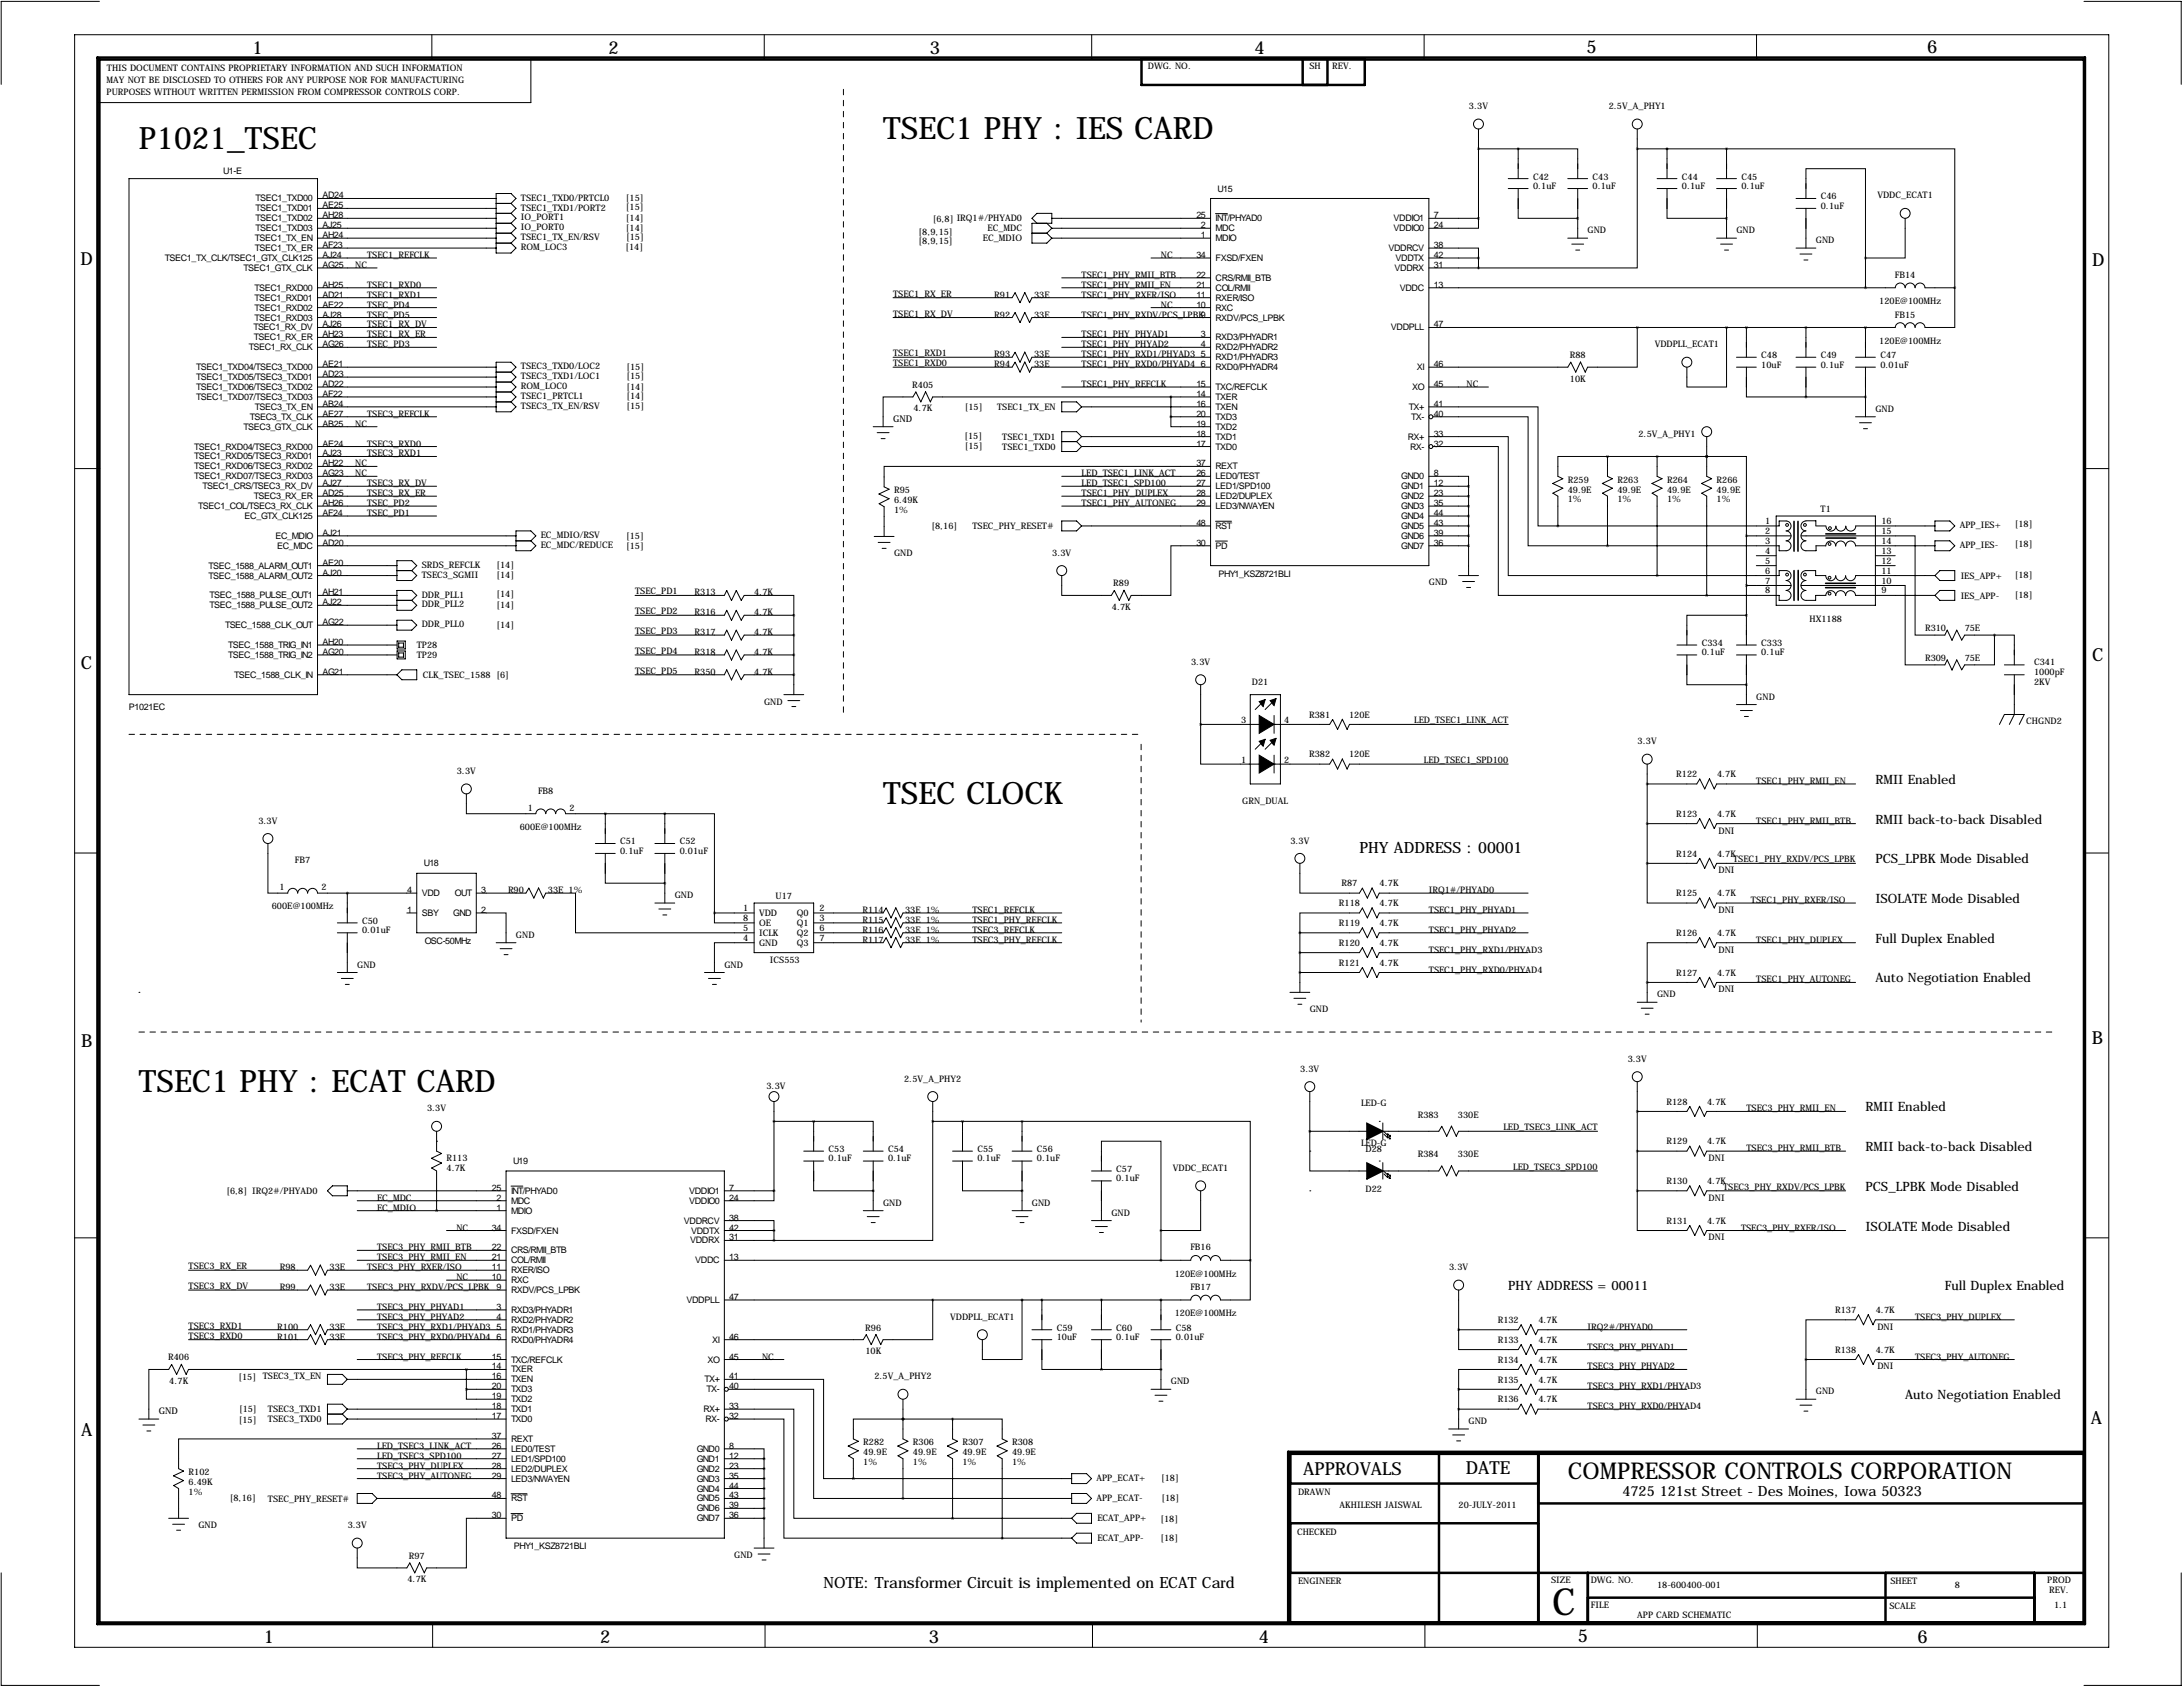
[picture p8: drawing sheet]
<svg xmlns="http://www.w3.org/2000/svg" width="559mm" height="432mm" viewBox="0 0 559 432" stroke-linecap="round" stroke-linejoin="round" font-family="sans-serif">
<defs><g id="words">
<text font-size="9.6" x="397.3" y="413.5">C</text>
<g font-size="7.9">
<text x="226.1" y="35.6">TSEC1 PHY : IES CARD</text>
<text x="35.6" y="38.1">P1021_TSEC</text>
<text x="226.1" y="205.7">TSEC CLOCK</text>
<text x="35.6" y="279.4">TSEC1 PHY : ECAT CARD</text>
</g>
<text font-size="5.9" x="401.4" y="378.6">COMPRESSOR CONTROLS CORPORATION</text>
<g font-size="4.6">
<text x="64.6" y="13.7">1</text>
<text x="155.8" y="13.7">2</text>
<text x="238" y="13.7">3</text>
<text x="321.1" y="13.7">4</text>
<text x="406.1" y="13.5">5</text>
<text x="493.3" y="13.5">6</text>
<text x="20.6" y="67.9">D</text>
<text x="535.6" y="68.1">D</text>
<text x="20.7" y="171.1">C</text>
<text x="535.5" y="169.2">C</text>
<text x="20.8" y="268.1">B</text>
<text x="535.4" y="267.2">B</text>
<text x="535.2" y="364.5">A</text>
<text x="20.8" y="367.5">A</text>
<text x="333.6" y="377.4">APPROVALS</text>
<text x="375.2" y="377.2">DATE</text>
<text x="67.5" y="420.6">1</text>
<text x="153.6" y="420.6">2</text>
<text x="237.8" y="420.6">3</text>
<text x="322.2" y="420.5">4</text>
<text x="403.9" y="420.4">5</text>
<text x="490.9" y="420.6">6</text>
</g>
<g font-size="4">
<text x="348" y="218.4">PHY ADDRESS : 00001</text>
<text x="210.8" y="406.4">NOTE: Transformer Circuit is implemented on ECAT Card</text>
</g>
<text font-size="3.6" x="415.3" y="383">4725 121st Street - Des Moines, Iowa 50323</text>
<g font-size="3.3">
<text x="480.1" y="200.7">RMII Enabled</text>
<text x="480.1" y="210.8">RMII back-to-back Disabled</text>
<text x="480.1" y="221">PCS_LPBK Mode Disabled</text>
<text x="480.1" y="231.1">ISOLATE Mode Disabled</text>
<text x="480.1" y="241.3">Full Duplex Enabled</text>
<text x="480.1" y="251.5">Auto Negotiation Enabled</text>
<text x="477.5" y="284.5">RMII Enabled</text>
<text x="477.5" y="294.6">RMII back-to-back Disabled</text>
<text x="477.5" y="304.8">PCS_LPBK Mode Disabled</text>
<text x="477.5" y="315">ISOLATE Mode Disabled</text>
<text x="386.1" y="330.2">PHY ADDRESS = 00011</text>
<text x="497.8" y="330.2">Full Duplex Enabled</text>
<text x="487.7" y="358.1">Auto Negotiation Enabled</text>
</g>
<g font-size="2.4">
<text x="228.6" y="108">GND</text>
<text x="40.6" y="361.9">GND</text>
</g>
<g font-size="2.3">
<text x="293.8" y="17.6">DWG. NO.</text>
<text x="335.2" y="17.7">SH</text>
<text x="341" y="17.7">REV.</text>
<text x="27.3" y="21.1">MAY NOT BE DISCLOSED TO OTHERS FOR ANY PURPOSE NOR FOR MANUFACTURING</text>
<text x="27.4" y="18.3">THIS DOCUMENT CONTAINS PROPRIETARY INFORMATION AND SUCH INFORMATION</text>
<text x="27.3" y="24.2">PURPOSES WITHOUT WRITTEN PERMISSION FROM COMPRESSOR CONTROLS CORP.</text>
<text x="376" y="27.9">3.3V</text>
<text x="411.8" y="27.9">2.5V_A_PHY1</text>
<text x="57.1" y="44.4">U1-E</text>
<text x="392.4" y="46">C42</text>
<text x="407.7" y="46">C43</text>
<text x="430.5" y="46">C44</text>
<text x="445.8" y="46">C45</text>
<text x="65.4" y="51.6">TSEC1_TXD00</text>
<text x="82.5" y="53.3">AE25</text>
<text x="82.5" y="50.8">AD24</text>
<text x="133.3" y="51.4">TSEC1_TXD0/PRTCL0</text>
<text x="133.3" y="53.9">TSEC1_TXD1/PORT2</text>
<text x="160.2" y="51.3">[15]</text>
<text x="160.2" y="53.8">[15]</text>
<text x="311.7" y="49">U15</text>
<text x="392.4" y="48.3">0.1uF</text>
<text x="407.7" y="48.3">0.1uF</text>
<text x="430.5" y="48.3">0.1uF</text>
<text x="445.8" y="48.3">0.1uF</text>
<text x="466.1" y="51.1">C46</text>
<text x="466.1" y="53.4">0.1uF</text>
<text x="480.6" y="50.8">VDDC_ECAT1</text>
<text x="65.4" y="59.2">TSEC1_TXD03</text>
<text x="65.4" y="56.6">TSEC1_TXD02</text>
<text x="65.4" y="54.1">TSEC1_TXD01</text>
<text x="82.5" y="58.4">AJ25</text>
<text x="82.5" y="55.9">AH28</text>
<text x="133.3" y="56.4">IO_PORT1</text>
<text x="133.3" y="59">IO_PORT0</text>
<text x="160.2" y="56.6">[14]</text>
<text x="160.2" y="59.1">[14]</text>
<text x="238.8" y="56.7">[6,8] IRQ1#/PHYAD0</text>
<text x="252.8" y="59.2">EC_MDC</text>
<text x="306.2" y="55.9">25</text>
<text x="307.4" y="58.4">2</text>
<text x="311.1" y="56.6">INT/PHYAD0</text>
<text x="311.1" y="59.2">MDC</text>
<text x="356.7" y="56.6">VDDIO1</text>
<text x="356.7" y="59.2">VDDIO0</text>
<text x="367" y="55.9">7</text>
<text x="367" y="58.4">24</text>
<text x="406.4" y="59.7">GND</text>
<text x="444.5" y="59.7">GND</text>
<text x="65.3" y="61.7">TSEC1_TX_EN</text>
<text x="65.3" y="64.3">TSEC1_TX_ER</text>
<text x="82.5" y="61">AH24</text>
<text x="82.5" y="63.5">AF23</text>
<text x="133.3" y="64.1">ROM_LOC3</text>
<text x="133.3" y="61.5">TSEC1_TX_EN/RSV</text>
<text x="160.1" y="64">[14]</text>
<text x="160.3" y="61.5">[15]</text>
<text x="235.1" y="60">[8,9,15]</text>
<text x="235.1" y="62.6">[8,9,15]</text>
<text x="251.6" y="61.8">EC_MDIO</text>
<text x="307.4" y="61">1</text>
<text x="311.1" y="61.7">MDIO</text>
<text x="355.4" y="64.3">VDDRCV</text>
<text x="367" y="63.5">38</text>
<text x="464.8" y="62.2">GND</text>
<text x="42.2" y="66.8">TSEC1_TX_CLK/TSEC1_GTX_CLK125</text>
<text x="62.3" y="69.3">TSEC1_GTX_CLK</text>
<text x="82.5" y="66">AJ24</text>
<text x="82.5" y="68.6">AG25</text>
<text x="90.9" y="68.6">NC</text>
<text x="94" y="66">TSEC1_REFCLK</text>
<text x="276.9" y="71.1">TSEC1_PHY_RMII_BTB</text>
<text x="297.2" y="66">NC</text>
<text x="306.2" y="66">34</text>
<text x="306.2" y="71.1">22</text>
<text x="311.1" y="66.8">FXSD/FXEN</text>
<text x="311.1" y="71.9">CRS/RMII_BTB</text>
<text x="357" y="69.3">VDDRX</text>
<text x="357.2" y="66.8">VDDTX</text>
<text x="367" y="68.6">31</text>
<text x="367" y="66">42</text>
<text x="485" y="71.1">FB14</text>
<text x="65.1" y="77">TSEC1_RXD01</text>
<text x="65.1" y="74.4">TSEC1_RXD00</text>
<text x="82.5" y="76.2">AD21</text>
<text x="82.5" y="73.7">AH25</text>
<text x="94" y="73.7">TSEC1_RXD0</text>
<text x="94" y="76.2">TSEC1_RXD1</text>
<text x="228.6" y="75.9">TSEC1_RX_ER</text>
<text x="254.5" y="76.2">R91</text>
<text x="264.7" y="76.2">33E</text>
<text x="276.9" y="76.2">TSEC1_PHY_RXER/ISO</text>
<text x="276.9" y="73.7">TSEC1_PHY_RMII_EN</text>
<text x="306.2" y="73.7">21</text>
<text x="306.2" y="76.2">11</text>
<text x="311.1" y="74.4">COL/RMII</text>
<text x="311.1" y="77">RXER/ISO</text>
<text x="358.3" y="74.4">VDDC</text>
<text x="367" y="73.7">13</text>
<text x="481" y="77.8">120E@100MHz</text>
<text x="65.1" y="82">TSEC1_RXD03</text>
<text x="65.1" y="79.5">TSEC1_RXD02</text>
<text x="82.5" y="81.3">AJ28</text>
<text x="82.5" y="78.7">AE22</text>
<text x="82.5" y="83.8">AJ26</text>
<text x="94" y="83.8">TSEC1_RX_DV</text>
<text x="94" y="78.7">TSEC_PD4</text>
<text x="94" y="81.3">TSEC_PD5</text>
<text x="228.6" y="81">TSEC1_RX_DV</text>
<text x="254.5" y="81.3">R92</text>
<text x="264.7" y="81.3">33E</text>
<text x="276.9" y="81.3">TSEC1_PHY_RXDV/PCS_LPBK9</text>
<text x="297.2" y="78.7">NC</text>
<text x="306.2" y="78.7">10</text>
<text x="311.1" y="79.5">RXC</text>
<text x="311.1" y="82">RXDV/PCS_LPBK</text>
<text x="367" y="83.8">47</text>
<text x="485" y="81.3">FB15</text>
<text x="63.7" y="89.7">TSEC1_RX_CLK</text>
<text x="64.9" y="84.6">TSEC1_RX_DV</text>
<text x="65" y="87.1">TSEC1_RX_ER</text>
<text x="82.5" y="86.4">AH23</text>
<text x="82.5" y="88.9">AG26</text>
<text x="94" y="86.4">TSEC1_RX_ER</text>
<text x="94" y="88.9">TSEC_PD3</text>
<text x="276.9" y="88.9">TSEC1_PHY_PHYAD2</text>
<text x="276.9" y="86.4">TSEC1_PHY_PHYAD1</text>
<text x="307.4" y="86.4">3</text>
<text x="307.4" y="88.9">4</text>
<text x="311.1" y="87.1">RXD3/PHYADR1</text>
<text x="311.1" y="89.7">RXD2/PHYADR2</text>
<text x="356.1" y="84.6">VDDPLL</text>
<text x="423.6" y="88.9">VDDPLL_ECAT1</text>
<text x="481" y="88">120E@100MHz</text>
<text x="50.2" y="94.7">TSEC1_TXD04/TSEC3_TXD00</text>
<text x="82.5" y="94">AE21</text>
<text x="133.3" y="94.5">TSEC3_TXD0/LOC2</text>
<text x="160.4" y="94.7">[15]</text>
<text x="228.6" y="91.2">TSEC1_RXD1</text>
<text x="228.6" y="93.7">TSEC1_RXD0</text>
<text x="254.5" y="91.4">R93</text>
<text x="254.5" y="94">R94</text>
<text x="264.7" y="91.4">33E</text>
<text x="264.7" y="94">33E</text>
<text x="276.9" y="94">TSEC1_PHY_RXD0/PHYAD4</text>
<text x="276.9" y="91.4">TSEC1_PHY_RXD1/PHYAD3</text>
<text x="307.4" y="91.4">5</text>
<text x="307.4" y="94">6</text>
<text x="311.1" y="92.2">RXD1/PHYADR3</text>
<text x="311.1" y="94.7">RXD0/PHYADR4</text>
<text x="362.6" y="94.7">XI</text>
<text x="367" y="94">46</text>
<text x="401.8" y="91.6">R88</text>
<text x="450.8" y="91.7">C48</text>
<text x="450.8" y="94.1">10uF</text>
<text x="466.1" y="91.7">C49</text>
<text x="466.1" y="94.1">0.1uF</text>
<text x="481.3" y="91.7">C47</text>
<text x="481.3" y="94.1">0.01uF</text>
<text x="50.2" y="99.8">TSEC1_TXD06/TSEC3_TXD02</text>
<text x="50.2" y="97.3">TSEC1_TXD05/TSEC3_TXD01</text>
<text x="82.5" y="101.6">AF22</text>
<text x="82.5" y="99.1">AD22</text>
<text x="82.5" y="96.5">AD23</text>
<text x="133.3" y="99.6">ROM_LOC0</text>
<text x="133.3" y="97.1">TSEC3_TXD1/LOC1</text>
<text x="160.4" y="99.8">[14]</text>
<text x="160.4" y="97.1">[15]</text>
<text x="233.5" y="99.3">R405</text>
<text x="276.9" y="99.1">TSEC1_PHY_REFCLK</text>
<text x="306.2" y="99.1">15</text>
<text x="306.2" y="101.6">14</text>
<text x="311.1" y="99.8">TXC/REFCLK</text>
<text x="361.5" y="99.8">XO</text>
<text x="367" y="99.1">45</text>
<text x="375.4" y="99.1">NC</text>
<text x="401.9" y="97.7">10K</text>
<text x="50.2" y="102.4">TSEC1_TXD07/TSEC3_TXD03</text>
<text x="63.9" y="107.4">TSEC3_TX_CLK</text>
<text x="65.3" y="104.9">TSEC3_TX_EN</text>
<text x="82.5" y="104.1">AB24</text>
<text x="82.5" y="106.7">AE27</text>
<text x="94" y="106.7">TSEC3_REFCLK</text>
<text x="133.3" y="102.2">TSEC1_PRTCL1</text>
<text x="133.3" y="104.7">TSEC3_TX_EN/RSV</text>
<text x="160.4" y="102.2">[14]</text>
<text x="160.4" y="104.7">[15]</text>
<text x="233.8" y="105.3">4.7K</text>
<text x="247" y="104.8">[15]</text>
<text x="255.2" y="104.9">TSEC1_TX_EN</text>
<text x="306.2" y="104.1">16</text>
<text x="306.2" y="106.7">20</text>
<text x="311.1" y="102.4">TXER</text>
<text x="311.1" y="104.9">TXEN</text>
<text x="311.1" y="107.4">TXD3</text>
<text x="360.7" y="104.9">TX+</text>
<text x="361.2" y="107.4">TX-</text>
<text x="367" y="104.1">41</text>
<text x="367" y="106.7">40</text>
<text x="480.1" y="105.4">GND</text>
<text x="62.3" y="110">TSEC3_GTX_CLK</text>
<text x="82.5" y="109.2">AB25</text>
<text x="90.9" y="109.2">NC</text>
<text x="246.9" y="112.5">[15]</text>
<text x="256.6" y="112.6">TSEC1_TXD1</text>
<text x="306.2" y="109.2">19</text>
<text x="306.2" y="111.8">18</text>
<text x="311.1" y="110">TXD2</text>
<text x="311.1" y="112.5">TXD1</text>
<text x="360.4" y="112.5">RX+</text>
<text x="367" y="111.8">33</text>
<text x="419.4" y="111.8">2.5V_A_PHY1</text>
<text x="49.7" y="117.6">TSEC1_RXD05/TSEC3_RXD01</text>
<text x="49.7" y="115.1">TSEC1_RXD04/TSEC3_RXD00</text>
<text x="82.5" y="119.4">AH22</text>
<text x="82.5" y="116.8">AJ23</text>
<text x="82.5" y="114.3">AE24</text>
<text x="90.9" y="119.4">NC</text>
<text x="94" y="114.3">TSEC3_RXD0</text>
<text x="94" y="116.8">TSEC3_RXD1</text>
<text x="247" y="114.9">[15]</text>
<text x="256.6" y="115.1">TSEC1_TXD0</text>
<text x="306.2" y="119.4">37</text>
<text x="306.2" y="114.3">17</text>
<text x="311.1" y="115.1">TXD0</text>
<text x="360.9" y="115.1">RX-</text>
<text x="367" y="114.3">32</text>
<text x="49.7" y="122.7">TSEC1_RXD07/TSEC3_RXD03</text>
<text x="49.7" y="120.1">TSEC1_RXD06/TSEC3_RXD02</text>
<text x="51.8" y="125.2">TSEC1_CRS/TSEC3_RX_DV</text>
<text x="82.5" y="124.5">AJ27</text>
<text x="82.5" y="121.9">AG23</text>
<text x="90.9" y="121.9">NC</text>
<text x="94" y="124.5">TSEC3_RX_DV</text>
<text x="276.9" y="124.5">LED_TSEC1_SPD100</text>
<text x="276.9" y="121.9">LED_TSEC1_LINK_ACT</text>
<text x="306.2" y="124.5">27</text>
<text x="306.2" y="121.9">26</text>
<text x="311.1" y="120.1">REXT</text>
<text x="311.1" y="125.2">LED1/SPD100</text>
<text x="311.1" y="122.7">LED0/TEST</text>
<text x="358.7" y="122.7">GND0</text>
<text x="358.7" y="125.2">GND1</text>
<text x="367" y="121.9">8</text>
<text x="367" y="124.5">12</text>
<text x="401.3" y="123.5">R259</text>
<text x="414" y="123.5">R263</text>
<text x="426.7" y="123.5">R264</text>
<text x="439.4" y="123.5">R266</text>
<text x="50.8" y="130.3">TSEC1_COL/TSEC3_RX_CLK</text>
<text x="65" y="127.8">TSEC3_RX_ER</text>
<text x="82.5" y="129.5">AH26</text>
<text x="82.5" y="127">AD25</text>
<text x="94" y="127">TSEC3_RX_ER</text>
<text x="94" y="129.5">TSEC_PD2</text>
<text x="228.9" y="126.2">R95</text>
<text x="228.9" y="128.8">6.49K</text>
<text x="228.9" y="131.3">1%</text>
<text x="276.9" y="129.5">TSEC1_PHY_AUTONEG</text>
<text x="276.9" y="127">TSEC1_PHY_DUPLEX</text>
<text x="306.2" y="129.5">29</text>
<text x="306.2" y="127">28</text>
<text x="311.1" y="130.3">LED3/NWAYEN</text>
<text x="311.1" y="127.8">LED2/DUPLEX</text>
<text x="358.7" y="127.8">GND2</text>
<text x="358.7" y="130.3">GND3</text>
<text x="367" y="127">23</text>
<text x="367" y="129.5">35</text>
<text x="401.3" y="126.1">49.9E</text>
<text x="401.3" y="128.6">1%</text>
<text x="414" y="126.1">49.9E</text>
<text x="414" y="128.6">1%</text>
<text x="426.7" y="126.1">49.9E</text>
<text x="426.7" y="128.6">1%</text>
<text x="439.4" y="126.1">49.9E</text>
<text x="439.4" y="128.6">1%</text>
<text x="466" y="131.1">T1</text>
<text x="62.6" y="132.8">EC_GTX_CLK125</text>
<text x="70.5" y="137.9">EC_MDIO</text>
<text x="82.5" y="137.2">AJ21</text>
<text x="82.5" y="132.1">AF24</text>
<text x="94" y="132.1">TSEC_PD1</text>
<text x="138.4" y="137.7">EC_MDIO/RSV</text>
<text x="160.3" y="137.9">[15]</text>
<text x="238.4" y="135.4">[8,16]</text>
<text x="248.9" y="135.4">TSEC_PHY_RESET#</text>
<text x="306.2" y="134.6">48</text>
<text x="311.1" y="135.4">RST</text>
<text x="358.7" y="137.9">GND6</text>
<text x="358.7" y="135.4">GND5</text>
<text x="358.7" y="132.8">GND4</text>
<text x="367" y="137.2">39</text>
<text x="367" y="134.6">43</text>
<text x="367" y="132.1">44</text>
<text x="451.8" y="134.1">1</text>
<text x="451.8" y="136.7">2</text>
<text x="481.6" y="134.1">16</text>
<text x="481.6" y="136.7">15</text>
<text x="501.6" y="135.2">APP_IES+</text>
<text x="515.8" y="135">[18]</text>
<text x="70.9" y="140.5">EC_MDC</text>
<text x="82.5" y="139.7">AD20</text>
<text x="138.4" y="140.3">EC_MDC/REDUCE</text>
<text x="160.3" y="140.4">[15]</text>
<text x="228.9" y="142.4">GND</text>
<text x="269.3" y="142.2">3.3V</text>
<text x="306.2" y="139.7">30</text>
<text x="311.1" y="140.5">PD</text>
<text x="358.7" y="140.5">GND7</text>
<text x="367" y="139.7">36</text>
<text x="451.8" y="139.2">3</text>
<text x="451.8" y="141.7">4</text>
<text x="481.6" y="139.2">14</text>
<text x="481.6" y="141.7">13</text>
<text x="501.6" y="140.3">APP_IES-</text>
<text x="515.8" y="140.1">[18]</text>
<text x="53.4" y="145.5">TSEC_1588_ALARM_OUT1</text>
<text x="53.4" y="148.1">TSEC_1588_ALARM_OUT2</text>
<text x="82.5" y="144.8">AE20</text>
<text x="82.5" y="147.3">AJ20</text>
<text x="107.9" y="145.3">SRDS_REFCLK</text>
<text x="107.9" y="147.9">TSEC3_SGMII</text>
<text x="127.1" y="145.3">[14]</text>
<text x="127.1" y="147.9">[14]</text>
<text x="311.9" y="147.6">PHY1_KSZ8721BLI</text>
<text x="365.8" y="149.9">GND</text>
<text x="451.8" y="144.3">5</text>
<text x="451.8" y="146.8">6</text>
<text x="451.8" y="149.4">7</text>
<text x="481.6" y="144.3">12</text>
<text x="481.6" y="146.8">11</text>
<text x="481.6" y="149.4">10</text>
<text x="501.9" y="148.1">IES_APP+</text>
<text x="515.8" y="148">[18]</text>
<text x="53.7" y="153.2">TSEC_1588_PULSE_OUT1</text>
<text x="53.7" y="155.7">TSEC_1588_PULSE_OUT2</text>
<text x="82.5" y="152.4">AH21</text>
<text x="82.5" y="154.9">AJ22</text>
<text x="107.9" y="153">DDR_PLL1</text>
<text x="107.9" y="155.5">DDR_PLL2</text>
<text x="127.1" y="152.9">[14]</text>
<text x="127.1" y="155.6">[14]</text>
<text x="162.6" y="152.1">TSEC_PD1</text>
<text x="177.8" y="152.4">R313</text>
<text x="193" y="152.4">4.7K</text>
<text x="285" y="150.1">R89</text>
<text x="451.8" y="151.9">8</text>
<text x="481.6" y="151.9">9</text>
<text x="501.9" y="153.2">IES_APP-</text>
<text x="515.8" y="153">[18]</text>
<text x="57.6" y="160.8">TSEC_1588_CLK_OUT</text>
<text x="82.5" y="160">AG22</text>
<text x="107.9" y="160.6">DDR_PLL0</text>
<text x="127.1" y="160.7">[14]</text>
<text x="162.6" y="157.2">TSEC_PD2</text>
<text x="177.8" y="157.5">R316</text>
<text x="193" y="157.5">4.7K</text>
<text x="284.6" y="156.1">4.7K</text>
<text x="463.2" y="159.1">HX1188</text>
<text x="492.8" y="161.6">R310</text>
<text x="502.9" y="161.6">75E</text>
<text x="58.4" y="165.9">TSEC_1588_TRIG_IN1</text>
<text x="82.5" y="165.1">AH20</text>
<text x="82.5" y="167.6">AG20</text>
<text x="106.7" y="165.9">TP28</text>
<text x="162.6" y="162.3">TSEC_PD3</text>
<text x="162.6" y="167.4">TSEC_PD4</text>
<text x="177.8" y="162.6">R317</text>
<text x="177.8" y="167.6">R318</text>
<text x="193" y="162.6">4.7K</text>
<text x="193" y="167.6">4.7K</text>
<text x="435.6" y="165.4">C334</text>
<text x="435.6" y="167.7">0.1uF</text>
<text x="450.8" y="165.4">C333</text>
<text x="450.8" y="167.7">0.1uF</text>
<text x="58.4" y="168.4">TSEC_1588_TRIG_IN2</text>
<text x="60" y="173.5">TSEC_1588_CLK_IN</text>
<text x="82.5" y="172.7">AG21</text>
<text x="106.7" y="168.4">TP29</text>
<text x="108.2" y="173.5">CLK_TSEC_1588 [6]</text>
<text x="162.6" y="172.5">TSEC_PD5</text>
<text x="177.8" y="172.7">R350</text>
<text x="193" y="172.7">4.7K</text>
<text x="304.9" y="170.2">3.3V</text>
<text x="492.8" y="169.3">R309</text>
<text x="502.9" y="169.3">75E</text>
<text x="520.7" y="170.2">C341</text>
<text x="520.7" y="172.7">1000pF</text>
<text x="320.5" y="175.3">D21</text>
<text x="449.6" y="179.1">GND</text>
<text x="520.7" y="175.3">2KV</text>
<text x="33" y="181.6">P1021EC</text>
<text x="195.6" y="180.3">GND</text>
<text x="317.7" y="185.2">3</text>
<text x="328.7" y="185.2">4</text>
<text x="335.1" y="183.7">R381</text>
<text x="345.3" y="183.7">120E</text>
<text x="362" y="185.2">LED_TSEC1_LINK_ACT</text>
<text x="518.7" y="185.4">CHGND2</text>
<text x="419.2" y="190.5">3.3V</text>
<text x="317.7" y="195.3">1</text>
<text x="328.7" y="195.3">2</text>
<text x="335.1" y="193.8">R382</text>
<text x="345.3" y="193.8">120E</text>
<text x="364.5" y="195.3">LED_TSEC1_SPD100</text>
<text x="116.9" y="198.1">3.3V</text>
<text x="137.7" y="203.2">FB8</text>
<text x="429.1" y="198.9">R122</text>
<text x="439.5" y="198.9">4.7K</text>
<text x="449.6" y="200.7">TSEC1_PHY_RMII_EN</text>
<text x="135.1" y="207.5">1</text>
<text x="145.8" y="207.5">2</text>
<text x="318" y="205.7">GRN_DUAL</text>
<text x="429.1" y="209.1">R123</text>
<text x="439.5" y="209.1">4.7K</text>
<text x="66.1" y="210.8">3.3V</text>
<text x="133.1" y="212.4">600E@100MHz</text>
<text x="330.3" y="215.9">3.3V</text>
<text x="439.9" y="213.4">DNI</text>
<text x="449.6" y="210.8">TSEC1_PHY_RMII_BTB</text>
<text x="75.5" y="221">FB7</text>
<text x="108.5" y="221.7">U18</text>
<text x="158.7" y="216.2">C51</text>
<text x="158.7" y="218.5">0.1uF</text>
<text x="174" y="216.2">C52</text>
<text x="174" y="218.5">0.01uF</text>
<text x="429.1" y="219.2">R124</text>
<text x="439.5" y="219.2">4.7K</text>
<text x="443.6" y="220.7">TSEC1_PHY_RXDV/PCS_LPBK</text>
<text x="71.6" y="227.8">1</text>
<text x="82.3" y="227.8">2</text>
<text x="343.4" y="226.9">R87</text>
<text x="353.2" y="226.9">4.7K</text>
<text x="439.9" y="223.5">DNI</text>
<text x="69.6" y="232.8">600E@100MHz</text>
<text x="104.2" y="233.7">1</text>
<text x="104.2" y="228.6">4</text>
<text x="107.9" y="229.4">VDD</text>
<text x="116.4" y="229.4">OUT</text>
<text x="123.2" y="233.7">2</text>
<text x="123.2" y="228.6">3</text>
<text x="130" y="228.6">R90</text>
<text x="140.3" y="228.6">33E 1%</text>
<text x="172.7" y="229.9">GND</text>
<text x="190.2" y="233.2">1</text>
<text x="198.6" y="230.1">U17</text>
<text x="209.8" y="233.2">2</text>
<text x="220.8" y="233.7">R114</text>
<text x="231.7" y="233.7">33E 1%</text>
<text x="248.9" y="233.7">TSEC1_REFCLK</text>
<text x="342.7" y="231.9">R118</text>
<text x="353.2" y="231.9">4.7K</text>
<text x="365.8" y="233.7">TSEC1_PHY_PHYAD1</text>
<text x="365.8" y="228.6">IRQ1#/PHYAD0</text>
<text x="429.1" y="229.4">R125</text>
<text x="439.5" y="229.4">4.7K</text>
<text x="439.9" y="233.7">DNI</text>
<text x="448.2" y="231.1">TSEC1_PHY_RXER/ISO</text>
<text x="92.7" y="236.5">C50</text>
<text x="92.7" y="238.8">0.01uF</text>
<text x="107.9" y="234.4">SBY</text>
<text x="116" y="234.4">GND</text>
<text x="190.2" y="235.7">8</text>
<text x="190.2" y="238.3">5</text>
<text x="194.3" y="234.5">VDD</text>
<text x="194.3" y="237">OE</text>
<text x="194.3" y="239.6">ICLK</text>
<text x="204" y="234.5">Q0</text>
<text x="204" y="237">Q1</text>
<text x="204" y="239.6">Q2</text>
<text x="209.8" y="235.7">3</text>
<text x="209.8" y="238.3">6</text>
<text x="220.8" y="236.2">R115</text>
<text x="220.8" y="238.8">R116</text>
<text x="231.7" y="236.2">33E 1%</text>
<text x="231.7" y="238.8">33E 1%</text>
<text x="248.9" y="236.2">TSEC1_PHY_REFCLK</text>
<text x="248.9" y="238.8">TSEC3_REFCLK</text>
<text x="342.7" y="237">R119</text>
<text x="353.2" y="237">4.7K</text>
<text x="365.8" y="238.8">TSEC1_PHY_PHYAD2</text>
<text x="429.1" y="239.6">R126</text>
<text x="439.5" y="239.6">4.7K</text>
<text x="108.7" y="241.6">OSC-50MHz</text>
<text x="132.1" y="240">GND</text>
<text x="190.2" y="240.8">4</text>
<text x="194.3" y="242.1">GND</text>
<text x="204" y="242.1">Q3</text>
<text x="209.8" y="240.8">7</text>
<text x="220.8" y="241.3">R117</text>
<text x="231.7" y="241.3">33E 1%</text>
<text x="248.9" y="241.3">TSEC3_PHY_REFCLK</text>
<text x="342.7" y="242.1">R120</text>
<text x="353.2" y="242.1">4.7K</text>
<text x="365.8" y="243.8">TSEC1_PHY_RXD1/PHYAD3</text>
<text x="439.9" y="243.8">DNI</text>
<text x="449.6" y="241.3">TSEC1_PHY_DUPLEX</text>
<text x="91.4" y="247.6">GND</text>
<text x="185.4" y="247.6">GND</text>
<text x="197.1" y="246.5">ICS553</text>
<text x="342.7" y="247.2">R121</text>
<text x="353.2" y="247.2">4.7K</text>
<text x="365.8" y="248.9">TSEC1_PHY_RXD0/PHYAD4</text>
<text x="429.1" y="249.7">R127</text>
<text x="439.5" y="249.7">4.7K</text>
<text x="449.6" y="251.5">TSEC1_PHY_AUTONEG</text>
<text x="424.2" y="255.3">GND</text>
<text x="439.9" y="254">DNI</text>
<text x="335.3" y="259.1">GND</text>
<text x="332.8" y="274.3">3.3V</text>
<text x="416.7" y="271.8">3.3V</text>
<text x="196.2" y="278.6">3.3V</text>
<text x="231.4" y="276.9">2.5V_A_PHY2</text>
<text x="109.3" y="284.5">3.3V</text>
<text x="348.4" y="283.2">LED-G</text>
<text x="362.9" y="286.1">R383</text>
<text x="373.2" y="286.1">330E</text>
<text x="426.6" y="282.7">R128</text>
<text x="437" y="282.7">4.7K</text>
<text x="447" y="284.5">TSEC3_PHY_RMII_EN</text>
<text x="348.4" y="293.4">LED-G</text>
<text x="384.8" y="289.3">LED_TSEC3_LINK_ACT</text>
<text x="426.6" y="292.9">R129</text>
<text x="437" y="292.9">4.7K</text>
<text x="114.3" y="297.2">R113</text>
<text x="114.3" y="299.7">4.7K</text>
<text x="131.3" y="297.9">U19</text>
<text x="212.1" y="294.9">C53</text>
<text x="212.1" y="297.3">0.1uF</text>
<text x="227.3" y="294.9">C54</text>
<text x="227.3" y="297.3">0.1uF</text>
<text x="250.2" y="294.9">C55</text>
<text x="250.2" y="297.3">0.1uF</text>
<text x="265.4" y="294.9">C56</text>
<text x="265.4" y="297.3">0.1uF</text>
<text x="285.7" y="300">C57</text>
<text x="300.2" y="299.7">VDDC_ECAT1</text>
<text x="349.6" y="295">D28</text>
<text x="362.9" y="296.3">R384</text>
<text x="373.2" y="296.3">330E</text>
<text x="387.3" y="299.5">LED_TSEC3_SPD100</text>
<text x="437.4" y="297.2">DNI</text>
<text x="447" y="294.6">TSEC3_PHY_RMII_BTB</text>
<text x="58" y="305.5">[6,8] IRQ2#/PHYAD0</text>
<text x="125.9" y="304.8">25</text>
<text x="130.8" y="305.6">INT/PHYAD0</text>
<text x="176.4" y="305.6">VDDIO1</text>
<text x="186.7" y="304.8">7</text>
<text x="285.7" y="302.3">0.1uF</text>
<text x="349.6" y="305.1">D22</text>
<text x="426.6" y="303.1">R130</text>
<text x="437" y="303.1">4.7K</text>
<text x="441.1" y="304.5">TSEC3_PHY_RXDV/PCS_LPBK</text>
<text x="96.5" y="307.3">EC_MDC</text>
<text x="96.5" y="309.9">EC_MDIO</text>
<text x="127.1" y="307.3">2</text>
<text x="127.1" y="309.9">1</text>
<text x="130.8" y="308.1">MDC</text>
<text x="130.8" y="310.6">MDIO</text>
<text x="176.4" y="308.1">VDDIO0</text>
<text x="186.7" y="307.3">24</text>
<text x="226.1" y="308.6">GND</text>
<text x="264.2" y="308.6">GND</text>
<text x="284.5" y="311.1">GND</text>
<text x="437.4" y="307.3">DNI</text>
<text x="116.8" y="315">NC</text>
<text x="125.9" y="315">34</text>
<text x="130.8" y="315.7">FXSD/FXEN</text>
<text x="175.1" y="313.2">VDDRCV</text>
<text x="176.9" y="315.7">VDDTX</text>
<text x="186.7" y="317.5">31</text>
<text x="186.7" y="312.4">38</text>
<text x="186.7" y="315">42</text>
<text x="426.6" y="313.2">R131</text>
<text x="437" y="313.2">4.7K</text>
<text x="437.4" y="317.5">DNI</text>
<text x="445.7" y="315">TSEC3_PHY_RXER/ISO</text>
<text x="96.5" y="322.6">TSEC3_PHY_RMII_EN</text>
<text x="96.5" y="320">TSEC3_PHY_RMII_BTB</text>
<text x="125.9" y="320">22</text>
<text x="125.9" y="322.6">21</text>
<text x="130.8" y="320.8">CRS/RMII_BTB</text>
<text x="130.8" y="323.3">COL/RMII</text>
<text x="176.6" y="318.3">VDDRX</text>
<text x="178" y="323.3">VDDC</text>
<text x="186.7" y="322.6">13</text>
<text x="304.7" y="320">FB16</text>
<text x="48.3" y="324.9">TSEC3_RX_ER</text>
<text x="48.3" y="329.9">TSEC3_RX_DV</text>
<text x="71.6" y="325.1">R98</text>
<text x="84.4" y="325.1">33E</text>
<text x="94" y="325.1">TSEC3_PHY_RXER/ISO</text>
<text x="116.8" y="327.7">NC</text>
<text x="125.9" y="325.1">11</text>
<text x="125.9" y="327.7">10</text>
<text x="130.8" y="325.9">RXER/ISO</text>
<text x="130.8" y="328.4">RXC</text>
<text x="300.7" y="326.7">120E@100MHz</text>
<text x="370.9" y="325.1">3.3V</text>
<text x="71.6" y="330.2">R99</text>
<text x="84.4" y="330.2">33E</text>
<text x="94" y="330.2">TSEC3_PHY_RXDV/PCS_LPBK</text>
<text x="96.5" y="335.3">TSEC3_PHY_PHYAD1</text>
<text x="127.1" y="330.2">9</text>
<text x="127.1" y="335.3">3</text>
<text x="130.8" y="331">RXDV/PCS_LPBK</text>
<text x="175.7" y="333.5">VDDPLL</text>
<text x="186.7" y="332.7">47</text>
<text x="304.7" y="330.2">FB17</text>
<text x="48.3" y="340.1">TSEC3_RXD1</text>
<text x="71" y="340.4">R100</text>
<text x="84.4" y="340.4">33E</text>
<text x="96.5" y="340.4">TSEC3_PHY_RXD1/PHYAD3</text>
<text x="96.5" y="337.8">TSEC3_PHY_PHYAD2</text>
<text x="127.1" y="337.8">4</text>
<text x="127.1" y="340.4">5</text>
<text x="130.8" y="336">RXD3/PHYADR1</text>
<text x="130.8" y="338.6">RXD2/PHYADR2</text>
<text x="130.8" y="341.1">RXD1/PHYADR3</text>
<text x="221.5" y="340.6">R96</text>
<text x="243.2" y="337.8">VDDPLL_ECAT1</text>
<text x="270.5" y="340.6">C59</text>
<text x="285.7" y="340.6">C60</text>
<text x="300.7" y="336.9">120E@100MHz</text>
<text x="301" y="340.6">C58</text>
<text x="383.4" y="338.6">R132</text>
<text x="393.8" y="338.6">4.7K</text>
<text x="406.4" y="340.4">IRQ2#/PHYAD0</text>
<text x="469.7" y="336.1">R137</text>
<text x="480.2" y="336.1">4.7K</text>
<text x="480.6" y="340.4">DNI</text>
<text x="490.2" y="337.8">TSEC3_PHY_DUPLEX</text>
<text x="48.3" y="342.6">TSEC3_RXD0</text>
<text x="71" y="342.9">R101</text>
<text x="84.4" y="342.9">33E</text>
<text x="96.5" y="348">TSEC3_PHY_REFCLK</text>
<text x="96.5" y="342.9">TSEC3_PHY_RXD0/PHYAD4</text>
<text x="125.9" y="348">15</text>
<text x="127.1" y="342.9">6</text>
<text x="130.8" y="343.7">RXD0/PHYADR4</text>
<text x="182.3" y="343.7">XI</text>
<text x="186.7" y="342.9">46</text>
<text x="186.7" y="348">45</text>
<text x="195.1" y="348">NC</text>
<text x="221.5" y="346.6">10K</text>
<text x="270.5" y="343">10uF</text>
<text x="285.7" y="343">0.1uF</text>
<text x="301" y="343">0.01uF</text>
<text x="383.4" y="343.7">R133</text>
<text x="393.8" y="343.7">4.7K</text>
<text x="406.4" y="345.4">TSEC3_PHY_PHYAD1</text>
<text x="469.7" y="346.2">R138</text>
<text x="480.2" y="346.2">4.7K</text>
<text x="490.2" y="348">TSEC3_PHY_AUTONEG</text>
<text x="43" y="348.2">R406</text>
<text x="61.1" y="353.1">[15]</text>
<text x="67.3" y="353.1">TSEC3_TX_EN</text>
<text x="125.9" y="350.5">14</text>
<text x="125.9" y="353.1">16</text>
<text x="130.8" y="348.7">TXC/REFCLK</text>
<text x="130.8" y="351.3">TXER</text>
<text x="130.8" y="353.8">TXEN</text>
<text x="180.3" y="353.8">TX+</text>
<text x="181.1" y="348.7">XO</text>
<text x="186.7" y="353.1">41</text>
<text x="223.8" y="353.1">2.5V_A_PHY2</text>
<text x="383.4" y="348.8">R134</text>
<text x="383.4" y="353.9">R135</text>
<text x="393.8" y="348.8">4.7K</text>
<text x="393.8" y="353.9">4.7K</text>
<text x="406.4" y="350.5">TSEC3_PHY_PHYAD2</text>
<text x="480.6" y="350.5">DNI</text>
<text x="43.3" y="354.2">4.7K</text>
<text x="125.9" y="355.6">20</text>
<text x="125.9" y="358.1">19</text>
<text x="130.8" y="356.4">TXD3</text>
<text x="130.8" y="358.9">TXD2</text>
<text x="180.9" y="356.4">TX-</text>
<text x="186.7" y="355.6">40</text>
<text x="299.7" y="354.3">GND</text>
<text x="383.4" y="358.9">R136</text>
<text x="393.8" y="358.9">4.7K</text>
<text x="406.4" y="355.6">TSEC3_PHY_RXD1/PHYAD3</text>
<text x="464.8" y="356.9">GND</text>
<text x="61.2" y="364.2">[15]</text>
<text x="61.2" y="361.5">[15]</text>
<text x="68.6" y="361.5">TSEC3_TXD1</text>
<text x="68.6" y="364">TSEC3_TXD0</text>
<text x="125.9" y="360.7">18</text>
<text x="125.9" y="363.2">17</text>
<text x="130.8" y="361.4">TXD1</text>
<text x="130.8" y="364">TXD0</text>
<text x="180.1" y="361.4">RX+</text>
<text x="180.6" y="364">RX-</text>
<text x="186.7" y="360.7">33</text>
<text x="186.7" y="363.2">32</text>
<text x="375.9" y="364.5">GND</text>
<text x="406.4" y="360.7">TSEC3_PHY_RXD0/PHYAD4</text>
<text x="96.5" y="370.8">LED_TSEC3_LINK_ACT</text>
<text x="125.9" y="368.3">37</text>
<text x="125.9" y="370.8">26</text>
<text x="130.8" y="369.1">REXT</text>
<text x="130.8" y="371.6">LED0/TEST</text>
<text x="178.4" y="371.6">GND0</text>
<text x="186.7" y="370.8">8</text>
<text x="221" y="369.9">R282</text>
<text x="233.7" y="369.9">R306</text>
<text x="246.4" y="369.9">R307</text>
<text x="259.1" y="369.9">R308</text>
<text x="48.3" y="377.5">R102</text>
<text x="96.5" y="375.9">TSEC3_PHY_DUPLEX</text>
<text x="96.5" y="373.4">LED_TSEC3_SPD100</text>
<text x="125.9" y="375.9">28</text>
<text x="125.9" y="373.4">27</text>
<text x="130.8" y="376.7">LED2/DUPLEX</text>
<text x="130.8" y="374.1">LED1/SPD100</text>
<text x="178.4" y="376.7">GND2</text>
<text x="178.4" y="374.1">GND1</text>
<text x="186.7" y="375.9">23</text>
<text x="186.7" y="373.4">12</text>
<text x="221" y="372.5">49.9E</text>
<text x="221" y="375">1%</text>
<text x="233.7" y="372.5">49.9E</text>
<text x="233.7" y="375">1%</text>
<text x="246.4" y="372.5">49.9E</text>
<text x="246.4" y="375">1%</text>
<text x="259.1" y="372.5">49.9E</text>
<text x="259.1" y="375">1%</text>
<text x="48.3" y="380.1">6.49K</text>
<text x="48.3" y="382.6">1%</text>
<text x="96.5" y="378.5">TSEC3_PHY_AUTONEG</text>
<text x="125.9" y="378.5">29</text>
<text x="125.9" y="383.5">48</text>
<text x="130.8" y="379.2">LED3/NWAYEN</text>
<text x="178.4" y="379.2">GND3</text>
<text x="178.4" y="381.8">GND4</text>
<text x="186.7" y="378.5">35</text>
<text x="186.7" y="383.5">43</text>
<text x="186.7" y="381">44</text>
<text x="280.7" y="379">APP_ECAT+</text>
<text x="297.2" y="379.1">[18]</text>
<text x="332.3" y="382.8">DRAWN</text>
<text x="58.8" y="384.2">[8,16]</text>
<text x="68.6" y="384.3">TSEC_PHY_RESET#</text>
<text x="125.9" y="388.6">30</text>
<text x="130.8" y="389.4">PD</text>
<text x="130.8" y="384.3">RST</text>
<text x="178.4" y="389.4">GND7</text>
<text x="178.4" y="386.8">GND6</text>
<text x="178.4" y="384.3">GND5</text>
<text x="186.7" y="388.6">36</text>
<text x="186.7" y="386.1">39</text>
<text x="280.7" y="384.1">APP_ECAT-</text>
<text x="280.9" y="389.4">ECAT_APP+</text>
<text x="297.1" y="389.5">[18]</text>
<text x="297.3" y="384.1">[18]</text>
<text x="342.9" y="386.1">AKHILESH JAISWAL</text>
<text x="373.4" y="386.1">20-JULY-2011</text>
<text x="50.8" y="391.2">GND</text>
<text x="89" y="391.2">3.3V</text>
<text x="280.9" y="394.5">ECAT_APP-</text>
<text x="297.1" y="394.3">[18]</text>
<text x="332" y="392.9">CHECKED</text>
<text x="104.6" y="399">R97</text>
<text x="131.6" y="396.5">PHY1_KSZ8721BLI</text>
<text x="188" y="398.8">GND</text>
<text x="104.3" y="405">4.7K</text>
<text x="332.3" y="405.4">ENGINEER</text>
<text x="397.1" y="405.1">SIZE</text>
<text x="407.2" y="405.1">DWG. NO.</text>
<text x="424.2" y="406.4">18-600400-001</text>
<text x="483.9" y="405.4">SHEET</text>
<text x="500.4" y="406.4">8</text>
<text x="524.1" y="405.1">PROD</text>
<text x="524.6" y="407.7">REV.</text>
<text x="407.2" y="411.5">FILE</text>
<text x="483.7" y="411.7">SCALE</text>
<text x="525.8" y="411.5">1.1</text>
<text x="419.1" y="414">APP CARD SCHEMATIC</text>
</g>
</g></defs>
<g fill="none" stroke="#000" stroke-width=".26">
<path d="M19.1 8.9h520.7v412.7h-520.7zM25.5 .4h-25.2v21.2M110.5 8.9v6.3M143.1 15.2h-7.2v11.1h-110.9M195.6 8.9v6.3M279.5 8.9v6.3M364.5 8.9v6.3M449.6 8.9v6.3M533.5 .4h24.8v21.2M378.5 33v22.9M378.5 38.1h10.1M388.6 38.1h15.3v7.6"/>
<path d="M388.6 38.1v7.6M419.1 38.1v30.5h-40.6M419.1 33v5.1M419.1 38.1h22.9M426.7 38.1v7.6M442 38.1h58.4v35.6M442 38.1v7.6M33 45.7h48.3v132.1h-48.3zM81.3 50.8h45.7M81.3 55.9h45.7M81.3 58.4h45.7M81.3 53.3h45.7"/>
<path d="M127 54.6h3.8M127 57.1h3.8M127 59.7h3.8M127 52.1h3.8M130.8 52.1l1.3-1.3-1.3-1.3h-3.8v15.3h3.8l1.3-1.3-1.3-1.3M130.8 54.6l1.3 1.3-1.3 1.2M130.8 57.1l1.3 1.3-1.3 1.3M130.8 52.1l1.3 1.2-1.3 1.3M130.8 59.7l1.3 1.3-1.3 1.2M264.2 59.7h3.8M265.4 57.1l-1.2-1.2 1.2-1.3h3.8v2.5h-5v5.1h3.8l1.2-1.2M268 59.7l1.2 1.3"/>
<path d="M268 57.1l1.2 1.3M269.2 55.9h40.7M269.2 58.4h40.7M269.2 58.4l-1.2 1.3M309.9 50.8h55.9v94h-55.9zM311.1 54.7h3.1M365.8 55.9h12.7M378.5 55.9v2.5h-12.7M386.1 45.7h5.1M386.1 48.3h5.1M388.6 48.3v7.6h15.3M401.3 45.7h5.1"/>
<path d="M401.3 48.3h5.1M403.9 48.3v12.7M424.2 45.7h5.1M424.2 48.3h5.1M426.7 48.3v7.6h15.3M439.4 45.7h5.1M439.4 48.3h5.1M442 48.3v12.7M459.7 50.8h5.1M459.7 53.3h5.1M462.3 50.8v-7.6h15.2v22.8M462.3 53.3v10.2"/>
<path d="M487.7 55.9v10.1h-10.2M81.3 61h45.7M81.3 66h30.5M81.3 73.7h30.5M81.3 76.2h30.5M81.3 78.7h30.5M81.3 68.6h15.2M81.3 63.5h45.7M127 62.2h3.8M228.6 76.2h30.5l.7-1.3 1.3 2.6 1.2-2.6 1.3 2.6 .6-1.3h45.7M269.2 61h40.7M271.8 71.1h38.1"/>
<path d="M271.8 73.7h38.1M294.6 66h15.3M294.6 78.7h15.3M365.8 73.7l119.3-.1a1.27 1.27 0 0 1 1.3-1.2 1.27 1.27 0 0 1 1.3 1.3 1.27 1.27 0 0 1 1.2-1.3 1.27 1.27 0 0 1 1.3 1.3 1.27 1.27 0 0 1 1.3-1.3 1.27 1.27 0 0 1 1.3 1.3h7.6M365.8 63.5h12.7v2.5M365.8 66h12.7M365.8 68.6h12.7M378.5 66v2.6M401.3 61h5.1M402.3 62.5h3.1M403.4 64h1M439.4 61h5.1"/>
<path d="M440.4 62.5h3.1M441.5 64h1M459.7 63.5h5.1M460.8 65h3M461.8 66.5h1M477.5 66v7.7M500.4 73.7v10.1h-7.6a1.27 1.27 0 0 0-1.3-1.2 1.27 1.27 0 0 0-1.3 1.2 1.27 1.27 0 0 0-1.3-1.2 1.27 1.27 0 0 0-1.2 1.2 1.27 1.27 0 0 0-1.3-1.2 1.27 1.27 0 0 0-1.3 1.2h-119.3M81.3 81.3h30.5M81.3 86.4h30.5M81.3 88.9h30.5M81.3 94h45.7M81.3 99.1h45.7"/>
<path d="M81.3 83.8h30.5M81.3 96.5h45.7M127 97.8h3.8M127 95.2h3.8M130.8 95.2l1.3-1.2-1.3-1.3h-3.8v12.7h3.8l1.3-1.3-1.3-1.2M130.8 97.8l1.3 1.3-1.3 1.2M130.8 95.2l1.3 1.3-1.3 1.3M228.6 81.3h30.5l.7-1.3 1.3 2.6 1.2-2.6 1.3 2.6 .6-1.3h45.7M228.6 91.4h30.5l.7-1.2 1.3 2.5 1.2-2.6 1.3 2.6 .6-1.3h45.7M228.6 94h30.5l.7-1.3 1.3 2.5 1.2-2.5 1.3 2.5 .6-1.2h45.7M271.8 86.4h38.1M271.8 88.9h38.1"/>
<path d="M271.8 99.1h38.1M365.8 99.1h15.2M419.1 83.8v10.2h-12.7l-.6 1.2-1.2-2.5-1.2 2.5-1.3-2.5-.8 1.3h-35.5M442 83.8v15.3h-10.2v-5.1M444.5 91.4h5.1M444.5 94h5.1M447 94v7.6h15.3M447 83.8v7.6M459.7 91.4h5.1M459.7 94h5.1M462.3 83.8v7.6M462.3 94v7.6"/>
<path d="M475 91.4h5.1M475 94h5.1M477.5 83.8v7.6M477.5 94v12.7M19.2 119.9h6.4M81.3 119.4h15.2M81.3 101.6h45.7M81.3 104.1h45.7M81.3 106.7h30.5M81.3 109.2h15.2M81.3 114.3h30.5M81.3 116.8h30.5"/>
<path d="M127 100.3h3.8M127 102.9h3.8M130.8 100.3l1.3 1.3-1.3 1.3M223.5 109.2h5.1M224.5 110.7h3.1M225.6 112.3h1M271.8 102.9h3.8l1.3 1.2-1.3 1.3h-3.8zM271.8 113h3.8M275.6 113l1.3 1.3M276.9 104.1h33M276.9 111.8h33M276.9 114.3h33"/>
<path d="M276.9 111.8l-1.3-1.3h-3.8v5.1h3.8l1.3-1.3M276.9 111.8l-1.3 1.2M299.7 106.7v2.5h10.2M299.7 106.7h10.2M299.7 101.6v5.1M309.9 119.4h-83.6v5.2l1.3 .6-2.6 1.2 2.6 1.3-2.6 1.2 1.3 .8v7.6M309.9 101.6h-71.1l-.6 1.3-1.3-2.6-1.2 2.6-1.3-2.6-.7 1.3h-7.6v7.6M365.8 104.1h27.9v30.5h5.1M365.8 111.8h20.3v35.5h38.1M366.8 106.7h24.4v33h20.3M366.8 114.3h16.7v38.1h53.4M411.5 116.8h-12.7v5.1l1.2 .6-2.5 1.2 2.5 1.3-2.5 1.2 1.3 .8v7.6"/>
<path d="M411.5 116.8h25.4M411.5 116.8v5.1l1.2 .6-2.5 1.2 2.5 1.3-2.5 1.2 1.3 .8v12.7M424.2 116.8v5.1l1.2 .6-2.5 1.2 2.5 1.3-2.5 1.2 1.3 .8v20.3M436.9 116.8h.1M436.9 116.8h10.1v20.4M436.9 111.8v10.1l1.2 .6-2.5 1.2 2.5 1.3-2.5 1.2 1.3 .8v25.4M462.3 101.6h15.2M475 106.7h5.1M476 108.2h3M477 109.7h1M533.4 119.9h6.4M81.3 129.5h30.5"/>
<path d="M81.3 127h30.5M81.3 124.5h30.5M81.3 121.9h15.2M81.3 139.7h50.8M81.3 137.2h50.8M81.3 132.1h30.5M132.1 135.9h3.8l1.3 1.3-1.3 1.2 1.3 1.3-1.3 1.3h-3.8zM132.1 138.4h3.8M223.8 137.3h5.1M224.8 138.8h3M271.8 129.5h38.1M271.8 127h38.1"/>
<path d="M271.8 124.5h38.1M271.8 121.9h38.1M271.8 133.3h3.8l1.3 1.3-1.3 1.3h-3.8zM276.9 134.6h33M309.9 139.7h-10.2v12.7h-10.1l-.6 1.3-1.3-2.6-1.2 2.6-1.3-2.6-.7 1.3h-12.7v-5.1M311.1 138.5h3.1M311.1 133.4h4.1M365.8 121.9h10.1v2.6M365.8 129.5h10.1M365.8 127h10.1M365.8 124.5h10.1M365.8 139.7h10.1"/>
<path d="M365.8 134.6h10.1M365.8 137.2h10.1M365.8 132.1h10.1M375.9 124.5v22.8M398.8 134.6h56.6v-1.3h1.8a1.27 1.27 0 0 1 1.3 1.3 1.27 1.27 0 0 1-1.3 1.3 1.27 1.27 0 0 1 1.3 1.3 1.27 1.27 0 0 1-1.3 1.2 1.27 1.27 0 0 1 1.3 1.3 1.27 1.27 0 0 1-1.3 1.3h-1.8v-1.3h-43.9M447 137.2h11.5M447 137.2v27.9M454.7 132.1h25.4v22.8h-25.4zM461.1 137.2h29.1v25.4h7.6l.6-1.3 1.3 2.6 1.2-2.6 1.3 2.5 .7-1.2h7.6M462.3 133.3a1.27 1.27 0 0 0-1.3 1.3 1.27 1.27 0 0 0 1.3 1.3 1.27 1.27 0 0 0-1.3 1.3 1.27 1.27 0 0 0 1.3 1.2 1.27 1.27 0 0 0-1.3 1.3 1.27 1.27 0 0 0 1.3 1.3h2.6v-1.3M462.3 133.3h2.5v1.3M464.8 139.7h2.6"/>
<path d="M464.8 134.6h2.6M467.4 139.8a1.27 1.27 0 0 1 1.2-1.3 1.27 1.27 0 0 1 1.3 1.3 1.27 1.27 0 0 1 1.3-1.3 1.27 1.27 0 0 1 1.2 1.3 1.27 1.27 0 0 1 1.3-1.3 1.27 1.27 0 0 1 1.3 1.3M467.4 134.7a1.27 1.27 0 0 0 1.3 1.2 1.27 1.27 0 0 0 1.3-1.2 1.27 1.27 0 0 0 1.2 1.2 1.27 1.27 0 0 0 1.3-1.2 1.27 1.27 0 0 0 1.3 1.2 1.27 1.27 0 0 0 1.2-1.2M475 139.7h20.3M475 134.6h20.3M495.3 133.3h3.8l1.3 1.3-1.3 1.3h-3.8zM495.3 138.4h3.8l1.3 1.3-1.3 1.3h-3.8zM81.3 144.8h20.3M81.3 147.3h20.3M81.3 152.4h20.3M81.3 154.9h20.3M101.6 146h3.8"/>
<path d="M101.6 153.7h3.8M101.6 143.5h3.8l1.3 1.3-1.3 1.2 1.3 1.3-1.3 1.3h-3.8zM101.6 151.1h3.8l1.3 1.3-1.3 1.3 1.3 1.2-1.3 1.3h-3.8zM101.6 158.8h3.8l1.3 1.2-1.3 1.3h-3.8zM162.6 152.4h22.8l.6-1.3 1.2 2.6 1.3-2.6 1.2 2.6 .8-1.3h12.7v5.1M162.6 157.5h22.8l.6-1.3 1.2 2.6 1.3-2.6 1.2 2.6 .8-1.3h12.7M203.2 157.5v20.3M225.8 140.4h1M373.4 147.3h5.1M374.4 148.8h3M375.4 150.4h1M424.2 147.3h31.2v-1.3h1.8a1.27 1.27 0 0 1 1.3 1.3 1.27 1.27 0 0 1-1.3 1.3 1.27 1.27 0 0 1 1.3 1.3 1.27 1.27 0 0 1-1.3 1.2 1.27 1.27 0 0 1 1.3 1.3 1.27 1.27 0 0 1-1.3 1.3h-1.8v-1.3h-18.5"/>
<path d="M447 157.5h-15.2v7.6M447 149.9h11.5M449.6 144.8h5.1M449.6 142.2h5.1M461.1 149.9h26.6v20.3h10.1l.6-1.3 1.3 2.6 1.2-2.6 1.3 2.5 .7-1.2h7.6v-7.6M467.4 147.3h-2.6v-1.3h-2.5a1.27 1.27 0 0 0-1.3 1.3 1.27 1.27 0 0 0 1.3 1.3 1.27 1.27 0 0 0-1.3 1.3 1.27 1.27 0 0 0 1.3 1.2 1.27 1.27 0 0 0-1.3 1.3 1.27 1.27 0 0 0 1.3 1.3M467.4 147.4a1.27 1.27 0 0 0 1.2 1.2 1.27 1.27 0 0 0 1.3-1.2 1.27 1.27 0 0 0 1.3 1.2 1.27 1.27 0 0 0 1.2-1.2 1.27 1.27 0 0 0 1.3 1.2 1.27 1.27 0 0 0 1.3-1.2M467.4 152.5a1.27 1.27 0 0 1 1.2-1.3 1.27 1.27 0 0 1 1.3 1.3 1.27 1.27 0 0 1 1.3-1.3 1.27 1.27 0 0 1 1.2 1.3 1.27 1.27 0 0 1 1.3-1.3 1.27 1.27 0 0 1 1.3 1.3M467.4 152.4h-2.6v1.3h-2.5M475 147.3h20.3M475 152.4h20.3M480.1 144.8h5"/>
<path d="M480.1 142.2h5M496.6 146h3.8v2.6h-3.8l-1.3-1.3zM496.6 151.1h3.8v2.6h-3.8l-1.3-1.3zM81.3 172.7h20.3M81.3 165.1h20.3M81.3 167.6h20.3M81.3 160h20.3M101.6 172.7l1.3-1.3h3.8v2.6h-3.8zM101.7 164v2.1h2v-2h-2M101.7 166.6v2.1h2v-2.1h-2M102.1 164.5v1.2h1.2v-1.1h-1.2M102.1 167.1v1.1h1.2v-1.1h-1.2"/>
<path d="M162.6 172.7h22.8l.6-1.3 1.2 2.6 1.3-2.6 1.2 2.6 .8-1.3h12.7M162.6 167.6h22.8l.6-1.2 1.2 2.6 1.3-2.6 1.2 2.5 .8-1.3h12.7M162.6 162.6h22.8l.6-1.3 1.2 2.6 1.3-2.6 1.2 2.5 .8-1.2h12.7M200.7 177.8h5M201.7 179.3h3M307.3 175.3v10.1M320 177.8h7.8v22.9h-7.8zM323.8 179.1l-2.5 2.5M326.4 179.1l-2.6 2.5M429.3 165.1h5M429.3 167.6h5M431.8 167.6v7.7h15.2"/>
<path d="M444.5 165.1h5.1M444.5 167.6h5.1M447 167.6v12.7M510.5 162.6h5.1v7.6M513.1 172.7h5.1M513.1 170.2h5.1M515.6 172.7v10.2l-1.3 2.5M202.7 180.8h1M307.3 185.4v10.2h33.1l.7-1.3 1.3 2.5 1.2-2.5 1.2 2.5 .6-1.2h40.7M307.3 185.4h33.1l.7-1.3 1.3 2.6 1.2-2.6 1.2 2.6 .6-1.3h40.7M323.8 189.2l-2.5 2.6M326.1 183.1v4.6"/>
<path d="M326.1 193.3v4.6M326.4 189.2l-2.6 2.6M421.6 195.6v25.4M444.5 180.3h5.1M445.5 181.9h3.1M446.5 183.4h1M511.8 185.4l1.3-2.5h5.1l-1.3 2.5M19 218.3h6.5M68.6 215.9v12.7h5.1a1.27 1.27 0 0 1 1.2-1.2 1.27 1.27 0 0 1 1.3 1.2 1.27 1.27 0 0 1 1.3-1.2 1.27 1.27 0 0 1 1.2 1.2 1.27 1.27 0 0 1 1.3-1.2 1.27 1.27 0 0 1 1.3 1.2h25.4M119.4 203.2v5.1h17.8M137.2 208.3a1.27 1.27 0 0 1 1.2-1.2 1.27 1.27 0 0 1 1.3 1.2M139.7 208.3a1.27 1.27 0 0 1 1.3-1.2 1.27 1.27 0 0 1 1.2 1.2"/>
<path d="M142.2 208.3a1.27 1.27 0 0 1 1.3-1.2 1.27 1.27 0 0 1 1.3 1.2h25.4M152.4 215.9h5.1M152.4 218.4h5.1M154.9 218.4v7.7h15.3M154.9 208.3v7.6M167.6 215.9h5.1M167.6 218.4h5.1M170.2 208.3h12.7v25.4M170.2 208.3v7.6M170.2 218.4v12.7M421.6 200.7h12.7l.8-1.3 1.3 2.5 1.2-2.6 1.2 2.6 .6-1.2h35.6M421.6 210.8h12.7l.8-1.3 1.3 2.6 1.2-2.6 1.2 2.6 .6-1.3h35.6"/>
<path d="M533.3 218.3h6.4M86.4 236.2h5M86.4 238.8h5M88.9 228.6v7.6M88.9 238.8v10.1M104.1 233.7h2.6M106.7 223.5h15.2v15.3h-15.2zM121.9 233.7h7.6v7.6M121.9 228.6h12.7l.8-1.3 1.3 2.6 1.2-2.6 1.2 2.6 .6-1.3h7.6v10.2h45.7M167.6 231.1h5.1M168.7 232.7h3M169.7 234.2h1"/>
<path d="M182.9 233.7v2.5h10.1M182.9 233.7h10.1M193 231.1h15.3v12.7h-15.3zM208.3 233.7h17.8l.7-1.3 1.3 2.5 1.2-2.5 1.2 2.5 .6-1.2h40.7M208.3 236.2h17.8l.7-1.3 1.3 2.6 1.2-2.6 1.2 2.6 .6-1.3h40.7M208.3 238.8h17.8l.7-1.3 1.3 2.5 1.2-2.6 1.2 2.6 .6-1.2h40.7M332.7 221v7.6h15.3l.7-1.3 1.3 2.6 1.2-2.6 1.3 2.6 .6-1.3h38.1M332.7 238.8h15.3l.7-1.3 1.3 2.5 1.2-2.6 1.3 2.6 .6-1.2h38.1M332.7 238.8v15.2M391.2 233.7h-38.1l-.6 1.2-1.3-2.5-1.2 2.5-1.3-2.5-.7 1.3h-15.3v5.1M421.6 221v10.1h12.7l.8-1.2 1.3 2.5 1.2-2.6 1.2 2.6 .6-1.3h35.6M421.6 221h12.7l.8-1.3 1.3 2.5 1.2-2.5 1.2 2.5 .6-1.2h35.6"/>
<path d="M35.6 254h.1M86.4 248.9h5M87.4 250.4h3M88.4 252h1M127 241.3h5.1M128 242.8h3.1M129 244.3h1M180.3 248.9h5.1M181.4 250.4h3M182.4 252h1M193 241.3h-10.1v7.6M208.3 241.3h17.8l.7-1.3 1.3 2.6 1.2-2.6 1.2 2.6 .6-1.3h40.7"/>
<path d="M330.2 254h5.1M331.2 255.5h3.1M332.2 257h1M332.7 243.8h15.3l.7-1.2 1.3 2.5 1.2-2.6 1.3 2.6 .6-1.3h38.1M332.7 248.9h15.3l.7-1.3 1.3 2.6 1.2-2.6 1.3 2.6 .6-1.3h38.1M419.1 256.5h5.1M420.1 258.1h3.1M421.1 259.6h1M421.6 251.5h12.7l.8-1.3 1.3 2.5 1.2-2.6 1.2 2.6 .6-1.2h35.6M421.6 251.5v5M475 241.3h-35.6l-.6 1.3-1.2-2.6-1.2 2.6-1.3-2.6-.8 1.3h-12.7v10.2M335.3 279.4v10.2"/>
<path d="M419.1 276.9v27.9M111.8 292.1h.1M111.8 289.6v5l1.2 .6-2.6 1.3 2.6 1.2-2.5 1.3 1.3 .7v10.2M129.5 299.7h55.9v94h-55.9zM198.1 281.9v22.9M198.1 287h10.2M205.7 294.6h5.1M205.7 297.2h5.1M208.3 297.2v7.6h15.2M208.3 287h15.2v7.6M208.3 287v7.6M221 294.6h5.1"/>
<path d="M221 297.2h5.1M223.5 297.2v12.7M238.8 287v30.5h-40.7M238.8 281.9v5.1M238.8 287h22.8M243.8 294.6h5.1M243.8 297.2h5.1M246.4 297.2v7.6h15.2M246.4 287v7.6M259.1 294.6h5.1M259.1 297.2h5.1M261.6 287h58.4v35.6"/>
<path d="M261.6 287v7.6M261.6 297.2v12.7M279.4 299.7h5.1M281.9 299.7v-7.6h15.3v22.9M335.3 294.6h.1M335.3 289.6v10.1h14.6M335.3 289.6h14.6M353.1 287h.1M353.1 297.2h.1M354 299.7h14.3l.8-1.3 1.2 2.6 1.3-2.6 1.2 2.6 .6-1.3h35.5M354 289.6h14.3l.8-1.3 1.2 2.5 1.3-2.6 1.2 2.6 .6-1.2h35.5M354 287.4v4.2"/>
<path d="M354 297.6v4.2M354.3 290.3l.9 .9v-.4l.7 .7M354.3 289.7l.9 .9v-.4l.7 .7M354.3 299.9l.9 .9v-.4l.7 .6M355.5 291.5h.4M355.6 290.9h.3M355.9 291.2v.3M355.9 290.6v.3M419.1 284.5h12.7l.8-1.3 1.2 2.6 1.3-2.6 1.2 2.6 .6-1.3h35.5M419.1 294.6h12.7l.8-1.2 1.2 2.5 1.3-2.6 1.2 2.6 .6-1.3h35.5M19 316.8h6.5M85.1 303.5h3.8v2.6h-3.8l-1.3-1.3z"/>
<path d="M88.9 304.8h40.6M91.4 307.3h38.1M91.4 309.9h38.1M114.3 315h15.2M130.8 303.6h3M185.4 312.4h12.7v2.6M185.4 304.8h12.7M185.4 315h12.7M185.4 317.5h12.7M198.1 304.8v2.5h-12.7M198.1 315v2.5M221 309.9h5.1"/>
<path d="M222 311.4h3M223 312.9h1M259.1 309.9h5.1M260.1 311.4h3M261.1 312.9h1M279.4 312.4h5.1M279.4 302.3h5.1M280.4 313.9h3.1M281.4 315.5h1M281.9 302.3v10.1M297.2 315v7.6M307.3 304.8v10.2h-10.1"/>
<path d="M335.3 304.8h.1M354.3 300.5l.9 .9v-.4l.7 .7M355.5 301.7h.4M355.6 301h.3M355.9 301.3v.4M355.9 300.7v.3M419.1 304.8v10.2h12.7l.8-1.3 1.2 2.5 1.3-2.6 1.2 2.6 .6-1.2h35.5M419.1 304.8h12.7l.8-1.3 1.2 2.6 1.3-2.6 1.2 2.6 .6-1.3h35.5M533.3 316.8h6.4M48.3 325.1h30.4l.8-1.3 1.3 2.6 1.2-2.6 1.2 2.6 .6-1.3h45.7M48.3 330.2h30.4l.8-1.3 1.3 2.6 1.2-2.6 1.2 2.6 .6-1.3h45.7M91.4 320h38.1"/>
<path d="M91.4 322.6h38.1M91.4 335.3h38.1M91.4 337.8h38.1M114.3 327.7h15.2M185.4 322.6h119.4a1.27 1.27 0 0 1 1.3-1.2 1.27 1.27 0 0 1 1.2 1.2 1.27 1.27 0 0 1 1.3-1.2 1.27 1.27 0 0 1 1.3 1.2 1.27 1.27 0 0 1 1.2-1.2 1.27 1.27 0 0 1 1.3 1.2h7.6M185.4 332.7h119.4M238.8 332.7v10.2h-12.7l-.6 1.3-1.3-2.6-1.2 2.6-1.3-2.6-.7 1.3h-35.6M261.6 332.7v15.3h-10.1v-5.1M266.7 332.7v7.7M281.9 332.7v7.7M297.2 332.7v7.7M304.8 332.7a1.27 1.27 0 0 1 1.3-1.2 1.27 1.27 0 0 1 1.2 1.2"/>
<path d="M307.3 332.7a1.27 1.27 0 0 1 1.3-1.2 1.27 1.27 0 0 1 1.3 1.2M320 322.6v10.1h-7.6a1.27 1.27 0 0 0-1.2-1.2 1.27 1.27 0 0 0-1.3 1.2M373.4 330.2v10.2M515.6 337.8h-35.5l-.6 1.3-1.3-2.6-1.2 2.6-1.3-2.6-.7 1.3h-12.7v10.2M48.3 340.4h30.4l.8-1.3 1.3 2.5 1.2-2.6 1.2 2.6 .6-1.2h45.7M48.3 342.9h30.4l.8-1.3 1.3 2.6 1.2-2.6 1.2 2.6 .6-1.3h45.7M83.8 351.8h3.8l1.3 1.3-1.3 1.2h-3.8zM88.9 353.1h40.6M91.4 348h38.1M119.4 355.6v2.5h10.1M119.4 355.6h10.1M119.4 350.5v5.1"/>
<path d="M129.5 350.5h-81.2l-.6 1.3-1.3-2.6-1.2 2.6-1.3-2.6-.7 1.3h-5.1v12.7M185.4 353.1h25.4v25.4h7.6M185.4 348h15.3M186.4 355.6h21.9v27.9h22.8M231.1 358.1v10.2l1.3 .6-2.6 1.2 2.6 1.2-2.5 1.3 1.2 .8v10.1M264.2 340.4h5M264.2 342.9h5M266.7 342.9v7.6h15.2M279.4 340.4h5.1M279.4 342.9h5.1M281.9 350.5h15.3M281.9 342.9v7.6"/>
<path d="M294.6 340.4h5.1M294.6 342.9h5.1M294.6 355.6h5.1M295.7 357.1h3M296.7 358.6h1M297.2 342.9v12.7M373.4 340.4v5h15.2l.8-1.2 1.3 2.5 1.2-2.6 1.2 2.6 .6-1.3h38.1M373.4 340.4h15.2l.8-1.3 1.3 2.5 1.2-2.6 1.2 2.6 .6-1.2h38.1M373.4 355.6h15.2l.8-1.3 1.3 2.6 1.2-2.6 1.2 2.6 .6-1.3h38.1M373.4 355.6v10.2M431.8 350.5h-38.1l-.6 1.3-1.2-2.6-1.2 2.6-1.3-2.6-.8 1.3h-15.2v5.1M459.7 358.1h5.1"/>
<path d="M460.8 359.7h3M462.3 348h12.7l.7-1.3 1.3 2.5 1.2-2.5 1.3 2.5 .6-1.2h35.5M462.3 348v10.1M35.6 363.2h5M36.6 364.7h3M37.6 366.3h1M83.8 361.9h3.8M87.6 361.9l1.3 1.3M88.9 360.7h40.6M88.9 363.2h40.6M88.9 360.7l-1.3 1.2M88.9 360.7l-1.3-1.3h-3.8v5.1h3.8l1.3-1.3"/>
<path d="M91.4 378.5h38.1M91.4 375.9h38.1M91.4 373.4h38.1M91.4 370.8h38.1M129.5 368.3h-83.8v7.6l1.3 .6-2.6 1.2 2.6 1.3-2.6 1.2 1.3 .8v7.6M185.4 370.8h10.2v2.6M185.4 360.7h17.8v27.9h40.6M185.4 378.5h10.2M185.4 375.9h10.2M185.4 373.4h10.2M186.4 363.2h14.3v30.5h55.8M195.6 373.4v22.8"/>
<path d="M218.4 378.5h55.9M231.1 363.2h-12.7v5.1l1.3 .6-2.6 1.2 2.6 1.2-2.5 1.3 1.2 .8v5.1M231.1 363.2h.1M231.1 363.2h12.7M243.8 363.2h12.7v5.1l1.3 .6-2.6 1.2 2.6 1.2-2.5 1.3 1.2 .8v20.3M243.8 363.2v5.1l1.3 .6-2.6 1.2 2.6 1.2-2.5 1.3 1.2 .8v15.2M274.3 377.2h3.8l1.3 1.3-1.3 1.2h-3.8zM370.8 365.8h5.1M371.9 367.3h3M372.9 368.8h1M373.4 360.7h15.2l.8-1.3 1.3 2.5 1.2-2.5 1.2 2.5 .6-1.2h38.1M461.8 361.2h1"/>
<path d="M43.2 388.6h5.1M44.2 390.1h3M45.2 391.7h1M91.4 382.3h3.8l1.3 1.2-1.3 1.3h-3.8zM96.5 383.5h33M129.5 388.6h-10.1v12.7h-10.2l-.6 1.3-1.2-2.6-1.2 2.6-1.3-2.6-.8 1.3h-12.7v-5.1M130.8 387.4h3M130.8 382.3h4.1M185.4 388.6h10.2M185.4 383.5h10.2M185.4 386.1h10.2M185.4 381h10.2"/>
<path d="M193 396.2h5.1M194.1 397.8h3M195.1 399.3h1M231.1 383.5h43.2M243.8 388.6h30.5M256.5 393.7h17.8M274.3 382.3h3.8l1.3 1.2-1.3 1.3h-3.8zM274.3 388.6l1.3-1.3h3.8v2.6h-3.8zM274.3 393.7l1.3-1.3h3.8v2.6h-3.8zM.3 402.6v28.8h25.2M110.7 415.3v6.3M195.8 415.3v6.3"/>
<path d="M279.7 415.3v6.3M364.7 415.3v6.3M449.8 415.3v6.3M558.3 402.6v28.8h-24.8"/>
<circle cx="378.5" cy="31.7" r="1.27"/>
<circle cx="419.1" cy="31.7" r="1.27"/>
<circle cx="487.7" cy="54.6" r="1.27"/>
<circle cx="431.8" cy="92.7" r="1.27"/>
<circle cx="366.3" cy="106.7" r=".51"/>
<circle cx="366.3" cy="114.3" r=".51"/>
<circle cx="436.9" cy="110.5" r="1.27"/>
<circle cx="457.5" cy="134.4" r=".36"/>
<circle cx="462" cy="134.4" r=".36"/>
<circle cx="468.3" cy="139.2" r=".36"/>
<circle cx="468.4" cy="135.2" r=".36"/>
<circle cx="271.8" cy="146" r="1.27"/>
<circle cx="457.5" cy="147.1" r=".36"/>
<circle cx="462" cy="147.1" r=".36"/>
<circle cx="468.3" cy="147.9" r=".36"/>
<circle cx="468.3" cy="151.9" r=".36"/>
<circle cx="307.3" cy="174" r="1.27"/>
<circle cx="421.6" cy="194.3" r="1.27"/>
<circle cx="68.6" cy="214.6" r="1.27"/>
<circle cx="119.4" cy="201.9" r="1.27"/>
<circle cx="332.7" cy="219.7" r="1.27"/>
<circle cx="335.3" cy="278.1" r="1.27"/>
<circle cx="419.1" cy="275.6" r="1.27"/>
<circle cx="111.8" cy="288.3" r="1.27"/>
<circle cx="198.1" cy="280.7" r="1.27"/>
<circle cx="238.8" cy="280.7" r="1.27"/>
<circle cx="307.3" cy="303.5" r="1.27"/>
<circle cx="373.4" cy="328.9" r="1.27"/>
<circle cx="185.9" cy="355.6" r=".51"/>
<circle cx="231.1" cy="356.9" r="1.27"/>
<circle cx="251.5" cy="341.6" r="1.27"/>
<circle cx="185.9" cy="363.2" r=".51"/>
<circle cx="91.4" cy="395" r="1.27"/>
</g>
<path d="M215.9 22.9v160M33 188h259.1M292.1 190.5v71.1M35.6 264.2h490.2" fill="none" stroke="#000" stroke-width=".26" stroke-dasharray="1.4 1.4"/>
<g fill="none" stroke="#000" stroke-width=".63">
<path d="M24.9 14.7h508.8v401h-508.8zM25.5 15.2h508v400.1h-508zM292.2 15h57.2v6.7h-57.2zM333.5 21.7v-6.7h6.3v6.7M330.3 379.7h63.5M368.4 372.1v43.2M393.8 372.1v43.2M533.5 372.1h-203.2v43.2M533.5 371.6h-203.8v43.7M330.3 389.9h63.5M393.8 384.8h139.7M330.3 402.6h203.2"/>
<path d="M406.5 402.6v12.7M406.5 408.9h114.3M482.7 402.6v12.7M520.8 402.6v12.7"/>
</g>
<path d="M459.2 133.5v7.6M460.2 133.5v7.6M467.4 136.7h7.6M467.4 137.7h7.6M459.2 146v7.7M460.3 146v7.6M467.3 149.3h7.6M467.3 150.4h7.6" fill="none" stroke="#000" stroke-width=".41"/>
<path d="M322.3 179.6l1.5-.5-.5 1.7zM325.1 179.3l1.5-.5-.5 1.8zM322.3 195.6h3.8l-3.8 2.3zM322.3 193.3l3.8 2.3h-3.8zM322.3 183.1l3.8 2.3h-3.8zM322.3 185.4h3.8l-3.8 2.3zM322.3 189.7l1.5-.5-.5 1.8zM325.1 189.5l1.5-.5-.5 1.8z" fill="#000" stroke="#000" stroke-width=".26"/>
<path d="M349.9 287.5l4.1 2.1-4.1 2zM349.9 297.7l4.1 2-4.1 2.1z" fill="#000" stroke="#000" stroke-width=".38"/>
<path d="M378.4 55.9a.05 .05 0 0 0 .1 0 .05 .05 0 0 0-.1 0zM332.7 238.8a.05 .05 0 0 0 .1 0 .05 .05 0 0 0-.1 0zM332.7 243.8a.05 .05 0 0 0 .1 0 .05 .05 0 0 0-.1 0zM403.8 55.9a.05 .05 0 0 0 .1 0 .05 .05 0 0 0-.1 0zM378.4 68.6a.05 .05 0 0 0 .1 0 .05 .05 0 0 0-.1 0zM378.4 66a.05 .05 0 0 0 .1 0 .05 .05 0 0 0-.1 0zM441.9 55.9a.05 .05 0 0 0 .1 0 .05 .05 0 0 0-.1 0zM441.9 38.1a.05 .05 0 0 0 .1 0 .05 .05 0 0 0-.1 0zM447 83.8a.05 .05 0 0 0 .1 0 .05 .05 0 0 0-.1 0zM441.9 83.8a.05 .05 0 0 0 .1 0 .05 .05 0 0 0-.1 0zM421.6 200.7a.05 .05 0 0 0 .1 0 .05 .05 0 0 0-.1 0zM421.6 210.8a.05 .05 0 0 0 .1 0 .05 .05 0 0 0-.1 0zM421.6 221a.05 .05 0 0 0 .1 0 .05 .05 0 0 0-.1 0zM421.6 251.5a.05 .05 0 0 0 .1 0 .05 .05 0 0 0-.1 0zM154.9 208.3a.05 .05 0 0 0 .1 0 .05 .05 0 0 0-.1 0zM320 322.6a.05 .05 0 0 0 .1 0 .05 .05 0 0 0-.1 0zM281.9 350.5a.05 .05 0 0 0 .1 0 .05 .05 0 0 0-.1 0zM281.9 332.7a.05 .05 0 0 0 .1 0 .05 .05 0 0 0-.1 0zM238.7 332.7a.05 .05 0 0 0 .1 0 .05 .05 0 0 0-.1 0zM378.4 38.1a.05 .05 0 0 0 .1 0 .05 .05 0 0 0-.1 0zM332.7 248.9a.05 .05 0 0 0 .1 0 .05 .05 0 0 0-.1 0zM447 137.2a.05 .05 0 0 0 .1 0 .05 .05 0 0 0-.1 0zM447 149.9a.05 .05 0 0 0 .1 0 .05 .05 0 0 0-.1 0zM447 157.5a.05 .05 0 0 0 .1 0 .05 .05 0 0 0-.1 0zM447 175.3a.05 .05 0 0 0 .1 0 .05 .05 0 0 0-.1 0zM218.4 378.5a.05 .05 0 0 0 .1 0 .05 .05 0 0 0-.1 0zM231.1 383.5a.05 .05 0 0 0 .1 0 .05 .05 0 0 0-.1 0zM243.8 388.6a.05 .05 0 0 0 .1 0 .05 .05 0 0 0-.1 0zM256.5 393.7a.05 .05 0 0 0 .1 0 .05 .05 0 0 0-.1 0zM243.8 363.2a.05 .05 0 0 0 .1 0 .05 .05 0 0 0-.1 0zM231.1 363.2a.05 .05 0 0 0 .1 0 .05 .05 0 0 0-.1 0zM238.7 287a.05 .05 0 0 0 .1 0 .05 .05 0 0 0-.1 0zM231.1 363.2a.05 .05 0 0 0 .1 0 .05 .05 0 0 0-.1 0zM510.5 162.6a.05 .05 0 0 0 .1 0 .05 .05 0 0 0-.1 0zM111.7 309.9a.05 .05 0 0 0 .1 0 .05 .05 0 0 0-.1 0zM307.3 185.4a.05 .05 0 0 0 .1 0 .05 .05 0 0 0-.1 0z" fill="#000" stroke="#000" stroke-width=".63"/>
<use href="#words"/>
</svg>
